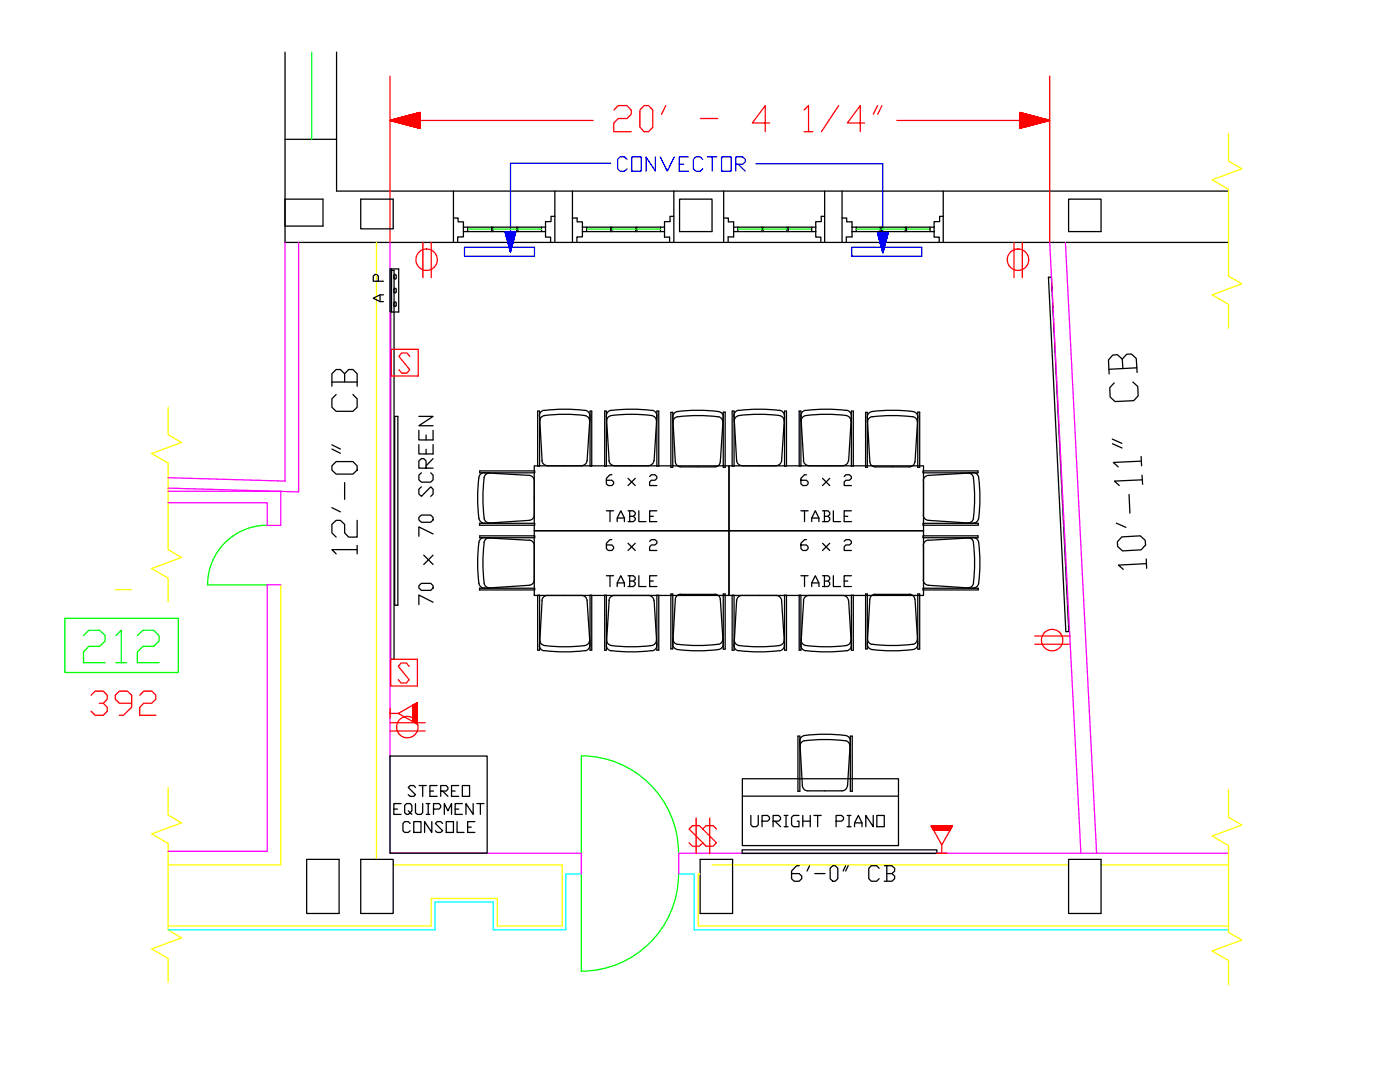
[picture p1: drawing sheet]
<svg xmlns="http://www.w3.org/2000/svg" width="279mm" height="216mm" viewBox="0 0 279 216" stroke-linecap="round" stroke-linejoin="round" font-family="sans-serif">
<!-- layer: CLFUR -->
<g fill="none" stroke="#000" stroke-width=".25">
<path d="M75.5 56.1v-1l-.3-.3h-.4l-.3 .3v1h2M75.8 58.8v1.4M76.5 58.8h-.7l-1.3 .7 1.3 .7h.7M77.8 53.7h1.8v8.6h-1.8zM78 54h.6v77.6h-.6zM78.1 53.7v8.6M78.6 55v.6l.2 .1 .2-.1 .1-.6M78.6 57.8v.5l.2 .1 .2-.1 .1-.5M78.6 57.7l.2-.2 .3 .2M78.6 55l.2-.2 .3 .2M209.2 55.3h.6l3.5 70.7-.6 .1zM66.2 76.2h5.1"/>
<path d="M67.1 78.7l-.9 .9v1.7l.9 .8h3.3l.9-.8v-1.7l-.9-.9M68.8 76.2v-1.6l.8-.9h.8l.9 .9v2.5M68.8 74.6l-.9-.9h-.8l-.9 .9v2.5M78.6 60.9v-.6l.2-.1 .2 .1 .1 .6M79.1 60.9l-.3 .3-.2-.3M224 71.7l-1-.9-.9 .1-.9 .9 .1 2.8M224.1 73.5l-.1-1.8 .9-1 .9-.1 1 .9 .1 2.8M226.1 76.2l1 .9v1.9l-.8 1-3.8 .1-.9-.9-.1-1.8 .9-1M226.9 73.4l-5.6 .3M66.2 92.9l.9-.8h3.3l.9 .8v.9l-.9 .8h-3.3l-.9-.8zM66.2 89.6l1.7 .9M66.2 88.8l1.7 .8"/>
<path d="M68.8 96.3v3.3M78.8 83.1h.6v37.7h-.6zM83.6 88.7v1.9h2.8v-1.9M83.6 85.9v1.9h2.8v-1.9M83.6 83.1h2.8l-2.8 1.8h2.8M84.1 97.1l-.5 .5v1l.5 .4 1.9-1.9 .4 .5v1l-.4 .4M84.1 94.3l-.5 .5v.9l.5 .5h1.9l.4-.5v-.9l-.4-.5M85 93.4v-1.4l-.4-.5h-.5l-.5 .5v1.4h2.8M85 86.8v1M85 89.6v1M86.4 91.5l-1.4 1.4M95.7 94h11v.3h-11z"/>
<path d="M96.6 95.3a32.7 32.7 0 0 0 0 8.1M96.7 94.3a1.08 1.08 0 0 0-1.1 .9 32.5 32.5 0 0 0 0 8.3M96.7 94.3l8.9 .6a1.08 1.08 0 0 1 1 1v6.9M97.7 94.4a1.08 1.08 0 0 0-1.1 .9M106.6 92.9h38.9v13h-38.9zM107.3 82h.4v11h-.4zM107.7 83l.5 8.9M108.1 91.9a1.08 1.08 0 0 0 1.1 1M108.6 81.9a1.08 1.08 0 0 0-1 1.1M109.2 92.9h6.9M116.7 82.9a29.1 29.1 0 0 0-8.3 .1 1.08 1.08 0 0 0-.7 1.1M116.7 82.9a1.08 1.08 0 0 1 1 1.2"/>
<path d="M116.8 81.9a1.08 1.08 0 0 1 .9 1.1M116.8 81.9a32.7 32.7 0 0 0-8.2 0M117.2 91.9a1.08 1.08 0 0 1-1.1 1M117.8 82h.3v11h-.3zM117.8 83l-.6 8.9M120.7 82h.3v11h-.3zM121.1 84.1a1.1 1.1 0 0 1 .9-1.2 29.1 29.1 0 0 1 8.4 .1 1.08 1.08 0 0 1 .6 1.1M121.5 91.9a1.08 1.08 0 0 0 1.1 1M122 81.9a1.08 1.08 0 0 0-1 1.1l.6 8.9M122.1 94.7h-.4l-.7 .7v1.1l.4 .4h.7l.4-.4v-.3l-.4-.4h-1.1M122.6 92.9h6.8M125.3 95.4l1.5 1.5"/>
<path d="M126.8 95.4l-1.5 1.5M129.7 95.1l.3-.4h.7l.4 .4v.3l-.4 .4h-.7l-.3 .4v.7h1.4M130.1 81.9a32.7 32.7 0 0 0-8.2 0M130.1 81.9a1.08 1.08 0 0 1 1 1.1l-.6 8.9M130.5 91.9a1.08 1.08 0 0 1-1.1 1M131.1 82h.4v11h-.4zM133.9 82.3h.4v10.9h-.4zM135.2 82.1a29.8 29.8 0 0 1 8.5 .1 1.08 1.08 0 0 1 .6 1.1l-.6 8.9M135.2 82.1a1.08 1.08 0 0 0-.9 1.2l.5 8.8a1.08 1.08 0 0 0 1.1 1.1h6.8a1.08 1.08 0 0 0 1-1M135.3 83.1a1.08 1.08 0 0 0-1 1.2M143.3 83.2a32.7 32.7 0 0 0-8.1 0M143.3 83.1a1.08 1.08 0 0 1 1 1.2"/>
<path d="M144.3 82.2h.4v11h-.4zM145.5 92.9h38.8v13h-38.8zM146.1 82h.4v11h-.4zM147 91.9a1.08 1.08 0 0 0 1.1 1M147.4 81.9a1.08 1.08 0 0 0-.9 1.1l.5 8.9M148.1 92.9h6.8M155.5 82.9a29.1 29.1 0 0 0-8.3 .1 1.08 1.08 0 0 0-.7 1.1M155.5 82.9a1.08 1.08 0 0 1 1 1.2M155.6 81.9a1.08 1.08 0 0 1 .9 1.1M155.6 81.9a32.7 32.7 0 0 0-8.2 0M156 91.9a1.08 1.08 0 0 1-1.1 1M156.6 82h.4v11h-.4z"/>
<path d="M156.6 83l-.6 8.9M159.5 82h.3v11h-.3zM160.3 91.9a1.08 1.08 0 0 0 1.1 1M160.8 81.9a1.08 1.08 0 0 0-1 1.1l.6 8.9M160.8 82.9a1.08 1.08 0 0 0-.9 1.2M160.9 94.7h-.3l-.8 .7v1.1l.4 .4h.7l.4-.4v-.3l-.4-.4h-1.1M161.4 92.9h6.9M164.2 95.4l1.4 1.5M165.6 95.4l-1.4 1.5M168.5 95.1l.3-.4h.7l.4 .4v.3l-.4 .4h-.7l-.3 .4v.7h1.4M168.9 82.9a1.08 1.08 0 0 1 .9 1.2M168.9 82.9a32.7 32.7 0 0 0-8 0"/>
<path d="M169 81.9a1.08 1.08 0 0 1 .9 1.1M169 81.9a32.7 32.7 0 0 0-8.2 0M169.3 91.9a1.08 1.08 0 0 1-1.1 1M169.9 82h.4v11h-.4zM169.9 83l-.5 8.9M172.7 82.3h.4v10.9h-.4zM174.1 83.1a1.08 1.08 0 0 0-1 1.2M182.1 83.2a32.7 32.7 0 0 0-8 0M182.1 83.1a1.08 1.08 0 0 1 1 1.2M182.6 92.2a1.08 1.08 0 0 1-1.1 1h-6.8a1.08 1.08 0 0 1-1.1-1.1l-.5-8.8a1.08 1.08 0 0 1 .9-1.2 29.4 29.4 0 0 1 8.5 .1 1.08 1.08 0 0 1 .7 1.1l-.6 8.9M183.2 82.2h.3v11h-.3zM184.2 94h11v.3h-11z"/>
<path d="M184.3 96v6.8M193.2 94.4a1.08 1.08 0 0 1 1.1 .9M194.2 94.3a1.08 1.08 0 0 1 1.1 .9M194.2 94.3l-8.9 .6a1.08 1.08 0 0 0-1 1M194.3 95.3a31.4 31.4 0 0 1-.1 8.4 1.08 1.08 0 0 1-1.1 .6M195.3 95.3a32.7 32.7 0 0 1 0 8.2M222 87.6l1.9 .9M222 88.5l1.9 .9M225.3 98.7l.2 3.7M227.7 91.1l.1 1.8M227.8 92l-5.6 .3 1 .9M227.9 94.8l.1 1.8"/>
<path d="M228 95.7l-5.6 .3 1 .9M66.2 101.3l1.7 .8M71.3 109.7h-5.1l.9 .8M71.3 103.8v3.4h-1.7l-.8-.9v-1.7l-.9-.8h-.8l-.9 .8v1.7l.9 .9M71.3 108.8v1.7M83.6 116.9l.5-.5h1.9l.4 .5v.4l-.4 .5h-1.9l-.5-.5zM83.6 103.2l.5-.4h1.9l.4 .4v.5l-.4 .5h-1.9l-.5-.5zM84.6 110.8l1.8 1.8M86.4 106.5l-2.8-1.4v1.9M86.4 110.8l-1.8 1.8M95.6 103.4a1.08 1.08 0 0 0 1.1 1M95.7 117.4h11v.3h-11z"/>
<path d="M95.7 104.4h11v.4h-11zM95.7 106.9h11v.4h-11zM96.6 116.3a1.08 1.08 0 0 0 1.1 1M96.6 103.4a1.08 1.08 0 0 0 1.1 .9M96.6 108.3a32.7 32.7 0 0 0 0 8M96.7 107.3a1.08 1.08 0 0 0-1.1 .9 29.3 29.3 0 0 0 .1 8.5 1.08 1.08 0 0 0 1 .6M96.7 107.3l8.9 .5M97.7 107.3a1.08 1.08 0 0 0-1.1 .9M105.6 107.8a1.08 1.08 0 0 1 1 1v6.9a1.08 1.08 0 0 1-1 1.1M105.6 116.8l-8.9 .6M105.6 103.8l-8.9 .6M106.6 105.9h38.9v12.9h-38.9z"/>
<path d="M106.6 102.8a1.08 1.08 0 0 1-1 1M107.3 118.8h.4v10.9h-.4zM109.2 118.8a1.08 1.08 0 0 0-1.1 1l-.4 8.9M109.2 118.8h6.9a1.08 1.08 0 0 1 1.1 1l.6 8.9M117.8 118.8h.3v10.9h-.3zM120.7 118.8h.3v10.9h-.3zM121 114.9h1.5M121 101.9h1.5M121.6 119.8l-.6 8.9a1.08 1.08 0 0 0 1 1.2M121.7 101.9v2.2M121.7 114.9v2.1M122.1 107.7h-.4l-.7 .7v1.1l.4 .3h.7l.4-.3v-.4l-.4-.4h-1.1"/>
<path d="M122.6 118.8a1.08 1.08 0 0 0-1.1 1M122.6 118.8h6.8a1.15 1.15 0 0 1 1.1 1l.6 8.9a1.08 1.08 0 0 1-1 1.2M123.2 117v-.7l.7-1.4 .7 1.4v.7M123.2 104.1v-.7l.7-1.5 .7 1.5v.7M123.2 116.3h1.4M123.2 103.4h1.4M125.3 114.9h1.1l.4 .3v.4l-.4 .3M125.3 101.9h1.1l.4 .4v.3l-.4 .4M125.3 108.4l1.5 1.4M125.7 115.9h.7l.4 .4v.4l-.4 .3h-1.1M125.7 103h.7l.4 .4v.3l-.4 .4h-1.1M125.7 101.9v2.2"/>
<path d="M125.7 114.9v2.1M126.8 108.4l-1.5 1.4M127.5 114.9v2.1h1.4M127.5 101.9v2.2h1.4M129.7 108l.3-.3h.7l.4 .3v.4l-.4 .3h-.7l-.3 .4v.7h1.4M129.7 115.9h.7M129.7 103h.7M131.1 114.9h-1.4v2.1h1.4M131.1 101.9h-1.4v2.2h1.4M131.1 118.8h.4v10.9h-.4zM133.9 118.5h.4v11h-.4zM134.8 119.6l-.5 8.9"/>
<path d="M135.9 118.6a1.08 1.08 0 0 0-1.1 1M135.9 118.6h6.8M142.7 118.6a1.08 1.08 0 0 1 1 1l.6 8.9M144.3 118.5h.4v11h-.4zM145.5 105.9h38.8v12.9h-38.8zM146.1 118.8h.4v10.9h-.4zM148.1 118.8a1.08 1.08 0 0 0-1.1 1l-.5 8.9a1.08 1.08 0 0 0 .9 1.2M148.1 118.8h6.8a1.08 1.08 0 0 1 1.1 1l.6 8.9M156.6 118.8h.4v10.9h-.4zM159.5 118.8h.3v10.9h-.3zM159.8 114.9h1.5M159.8 101.9h1.5"/>
<path d="M160.4 119.8l-.6 8.9a1.08 1.08 0 0 0 1 1.2M160.6 101.9v2.2M160.6 114.9v2.1M160.9 107.7h-.3l-.8 .7v1.1l.4 .3h.7l.4-.3v-.4l-.4-.4h-1.1M161.4 118.8a1.08 1.08 0 0 0-1.1 1M161.4 118.8h6.8a1.08 1.08 0 0 1 1.1 1M162 117v-.7l.7-1.4 .7 1.4v.7M162 104.1v-.7l.7-1.5 .7 1.5v.7M162 116.3h1.4M162 103.4h1.4M164.2 114.9h1.1l.3 .3v.4l-.3 .3M164.2 101.9h1.1l.3 .4v.3l-.3 .4"/>
<path d="M164.2 108.4l1.4 1.4M164.5 115.9h.8l.3 .4v.4l-.3 .3h-1.1M164.5 103h.8l.3 .4v.3l-.3 .4h-1.1M164.5 101.9v2.2M164.5 114.9v2.1M165.6 108.4l-1.4 1.4M166.3 114.9v2.1h1.5M166.3 101.9v2.2h1.5M168.5 108l.3-.3h.7l.4 .3v.4l-.4 .3h-.7l-.3 .4v.7h1.4M168.5 115.9h.7M168.5 103h.7M169.4 119.8l.5 8.9"/>
<path d="M169.9 114.9h-1.4v2.1h1.4M169.9 101.9h-1.4v2.2h1.4M169.9 118.8h.4v10.9h-.4zM172.7 118.5h.4v11h-.4zM173.6 119.6l-.5 8.9M174.7 118.6a1.08 1.08 0 0 0-1.1 1M174.7 118.6h6.8M181.5 118.6a1.08 1.08 0 0 1 1.1 1M182.6 119.6l.6 8.9M183.2 118.5h.3v11h-.3zM184.2 106.9h11v.4h-11zM184.2 117.4h11v.3h-11z"/>
<path d="M184.2 104.4h11v.4h-11zM184.3 115.7a1.08 1.08 0 0 0 1 1.1M184.3 102.8a1.08 1.08 0 0 0 1 1M184.3 108.9v6.8M185.3 116.8l8.9 .6M185.3 103.8l8.9 .6M185.3 107.8a1.08 1.08 0 0 0-1 1M193.2 107.3a1.08 1.08 0 0 1 1.1 .9M194.2 107.3a1.08 1.08 0 0 1 1.1 .9M194.2 107.3l-8.9 .5M194.3 108.3a31.4 31.4 0 0 1-.1 8.4 1.08 1.08 0 0 1-1.1 .6M195.3 116.4a1.08 1.08 0 0 1-1.1 .9"/>
<path d="M195.3 103.4a1.08 1.08 0 0 1-1.1 1M195.3 108.2a32.7 32.7 0 0 1 0 8.2M222.8 104.4l1.9 .8M223.9 107.1l3.7-.2 .9 .9 .1 .9-.9 1-3.7 .2-1-.9v-.9zM228.8 111.5v1.9M228.8 112.5l-5.6 .3 1 .8M86.4 120.2l-2.8-1.5v1.9M107.6 128.7a1.08 1.08 0 0 0 1 1.2M107.7 127.7a1.08 1.08 0 0 0 1 1.1M108.6 129.8a32.7 32.7 0 0 0 8.2 0M108.7 128.8a32.7 32.7 0 0 0 8 0M117.7 127.7a1.08 1.08 0 0 1-1 1.1"/>
<path d="M117.7 128.7a1.08 1.08 0 0 1-.9 1.2M121.1 127.7a1.08 1.08 0 0 0 .9 1.1M121.9 129.8a32.7 32.7 0 0 0 8.2 0M122 128.8a32.7 32.7 0 0 0 8.1 0M131 127.7a1.08 1.08 0 0 1-.9 1.1M134.3 128.5a1.08 1.08 0 0 0 .9 1.1M144.3 127.4a1.03 1.03 0 0 1-1 1.2 31.4 31.4 0 0 1-8.4-.1 1.08 1.08 0 0 1-.6-1M144.3 128.5a1.08 1.08 0 0 1-.9 1.1 32.5 32.5 0 0 1-8.2 0M146.5 127.7a1.08 1.08 0 0 0 1 1.1M147.4 129.8a32.7 32.7 0 0 0 8.2 0M147.5 128.8a32.7 32.7 0 0 0 8 0M156.5 127.7a1.08 1.08 0 0 1-1 1.1"/>
<path d="M156.5 128.7a1.08 1.08 0 0 1-.9 1.2M159.9 127.7a1.08 1.08 0 0 0 .9 1.1M160.8 129.8a32.7 32.7 0 0 0 8.2 0M160.9 128.8a32.7 32.7 0 0 0 8 0M169.8 127.7a1.08 1.08 0 0 1-.9 1.1M169.9 128.7a1.08 1.08 0 0 1-.9 1.2M183.1 127.4a1.03 1.03 0 0 1-1 1.2 31.4 31.4 0 0 1-8.3-.1 1.08 1.08 0 0 1-.7-1M183.2 128.5a1.08 1.08 0 0 1-1 1.1 29.4 29.4 0 0 1-8.5-.1 1.08 1.08 0 0 1-.6-1M77.8 150.9h19.4v19.4h-19.4zM82.9 157.1l-.3-.4h-.7l-.4 .4 1.4 1.5-.3 .3h-.7l-.4-.3M83.6 156.7h1.5M84.4 156.7v2.2"/>
<path d="M85.8 157.8h.7M87.2 156.7h-1.4v2.2h1.4M88 157.8h1.1l.3-.3v-.4l-.3-.4h-1.1v2.2M88.3 157.8l1.1 1.1M90.1 157.8h.7M91.6 156.7h-1.5v2.2h1.5M92.3 156.7h1.4v2.2h-1.4zM148.2 155.4h31.1v13.3h-31.1zM148.2 158.9h31.1M159.2 146.9h.4v11h-.4zM160.1 156.8a1.08 1.08 0 0 0 1.1 1M160.6 146.8a1.08 1.08 0 0 0-1 1.1l.5 8.9"/>
<path d="M160.6 147.8a1.08 1.08 0 0 0-.9 1.1M168.7 147.8a32.7 32.7 0 0 0-8.1 0M168.7 147.8a1.08 1.08 0 0 1 .9 1.1M168.7 146.8a32.7 32.7 0 0 0-8.2 0M168.8 146.8a1.08 1.08 0 0 1 .9 1.1l-.6 8.9M169.1 156.8a1.08 1.08 0 0 1-1.1 1h-6.8M169.7 146.9h.4v11h-.4zM78.6 161.4h.7M80 160.3h-1.4v2.2h1.4M81.5 161.8l.4 .4-.4 .3h-.4l-.3-.3v-1.5l.3-.4h.8l.3 .4v1.1l-.3 .4 .3 .3M81.9 164.3l-.4-.4h-.7l-.4 .4v1.5l.4 .3h.7l.4-.3M82.6 163.9h1.4v2.2h-1.4z"/>
<path d="M82.9 160.3v1.9l.4 .3h.7l.4-.3v-1.9M85.1 162.5h.7M85.1 160.3h.7M85.5 160.3v2.2M86.2 163.9v2.2l-1.5-2.2v2.2M86.5 161.4h1.1l.4-.3v-.4l-.4-.4h-1.1v2.2M88.3 164.3l-.3-.4h-.8l-.3 .4 1.4 1.5-.3 .3h-.8l-.3-.3M88.7 162.5v-2.2l.7 1.5 .7-1.5v2.2M89.1 163.9h1.4v2.2h-1.4zM90.8 161.4h.8M91.2 163.9v2.2h1.4M92.3 160.3h-1.5v2.2h1.5"/>
<path d="M93.3 165h.8M94.4 160.3v2.2l-1.4-2.2v2.2M94.8 163.9h-1.5v2.2h1.5M95.2 160.3h1.4M95.9 160.3v2.2M148.1 169.6h38.9v.7h-38.9zM149.8 162.7v1.9l.4 .4h.7l.4-.4v-1.9M152.1 163.9h1.1l.4-.4v-.4l-.4-.4h-1.1v2.3M154.3 163.9h1.1l.4-.4v-.4l-.4-.4h-1.1v2.3M154.7 163.9l1.1 1.1M156.5 162.7h.8M156.5 165h.8"/>
<path d="M156.9 162.7v2.3M159.5 162.7h-1.1l-.4 .4v1.5l.4 .4h1.1v-1.1h-.4M159.5 172.7h-.5l-1 1.1v1.5l.5 .5h1l.5-.5v-.5l-.5-.5h-1.5M160.2 162.7v2.3M160.2 163.9h1.5M161.6 172.7l-.5 1.1M161.7 162.7v2.3M162.4 162.7h1.5M162.6 174.3h2.1M163.2 162.7v2.3M165.7 173.3l.5-.6h.5l.5 .6v2l-.5 .5h-.5l-.5-.5zM166.9 163.9h1.1l.3-.4v-.4l-.3-.4h-1.1v2.3"/>
<path d="M168.8 172.7l-.5 1.1M169.1 162.7h.7M169.1 165h.7M169.3 172.7l-.5 1.1M169.4 162.7v2.3M170.5 165v-.8l.8-1.5 .7 1.5v.8M170.5 164.2h1.5M174.3 162.7v2.3l-1.5-2.3v2.3M175 162.7h1.5v2.3h-1.5zM175.5 173.3l-.6-.6h-1l-.5 .6v2l.5 .5h1l.6-.5M176.5 172.7h1.5l.5 .6v.5l-.5 .5M177 174.3h1l.5 .5v.5l-.5 .5h-1.5"/>
<path d="M177 172.7v3.1"/>
</g>
<!-- layer: DIMENSIONS -->
<g fill="none" stroke="#f00" stroke-width=".25">
<path d="M77.8 15.2v33.2M209.5 15.2v33.2M77.9 24l5.9-1.6v3.2l-6-1.6h40.6M77.9 24h.1M78 24l-.1 .1M78 23.9v.2v-.1M78.1 24.1l.3-.2-.2 .2M78.1 23.9l-.1 .2M78.2 23.9l-.2 .2 .2-.2M78.3 24.1l.3-.3-.3 .4M78.3 23.9l-.2 .2 .2-.2M78.3 23.9l-.2 .2"/>
<path d="M78.4 24.2l.4-.4-.4 .4M78.4 23.9l-.2 .2 .2-.2M78.5 23.9l-.3 .2M78.5 23.9l-.3 .2 .3-.2M78.6 24.2l.6-.5-.6 .5M78.6 23.8l-.3 .4M78.7 24.3l.7-.7-.6 .7M78.7 23.8l-.4 .4 .4-.4M78.9 23.7l-.4 .5M79 24.3l.9-.8-.8 .8M79 23.7l-.5 .5 .5-.5M79.1 23.7l-.5 .5"/>
<path d="M79.2 24.4l1-1-1 1M79.2 23.7l-.6 .5 .6-.5M79.3 23.7l-.6 .5M79.3 23.7l-.6 .5 .6-.5M79.4 24.5l1.1-1.2-1.1 1.2M79.4 23.6l-.7 .6 .7-.6M79.4 23.6l-.6 .7 .7-.7M79.5 23.6l-.6 .7 .7-.7M79.5 24.5l1.3-1.3-1.2 1.3M79.5 23.6l-.7 .7 .7-.7M79.7 24.5l1.3-1.3zM79.7 23.5l-.8 .8"/>
<path d="M79.7 23.6l-.8 .7M79.7 23.5l-.8 .8 .8-.8M79.8 24.5l1.4-1.4-1.4 1.4M79.8 23.5l-.8 .8M79.8 23.5l-.8 .8 .8-.8M80 23.4l-.9 1 .9-1M80.1 23.4l-1 1 .9-.9M80.2 23.4l-1 1 1-1M80.3 23.4l-1 1M80.3 23.4l-1 1 1-1M80.4 24.7l1.8-1.9-1.8 1.9M80.5 23.3l-1.2 1.1"/>
<path d="M80.5 23.3l-1.1 1.2 1.1-1.2M80.6 23.3l-1.2 1.2M80.7 24.8l2.1-2.1-2 2.1M80.8 23.3l-1.3 1.2M80.8 24.8l2.2-2.2-2.1 2.2M80.8 23.2l-1.2 1.3 1.2-1.3M80.9 23.2l-1.3 1.3M81.1 23.2l-1.4 1.3 1.4-1.3M81.1 23.2l-1.4 1.3M81.1 23.1l-1.4 1.4 1.4-1.4M81.3 23.1l-1.4 1.5M81.3 24.9l2.5-2.4-2.5 2.5"/>
<path d="M81.4 23.1l-1.5 1.5 1.5-1.5M81.4 23.1l-1.5 1.5M81.5 23.1l-1.5 1.5zM81.6 25l2.2-2.3-2.2 2.3M81.6 23l-1.6 1.6 1.6-1.5M81.6 23l-1.6 1.6M81.6 23l-1.6 1.6 1.6-1.6M81.7 25l2.1-2.1-2.1 2.1M81.7 23l-1.6 1.6M81.8 23l-1.6 1.7M81.9 25.1l1.9-2-1.9 2M81.9 23l-1.7 1.7 1.8-1.8-1.7 1.8"/>
<path d="M81.9 22.9l-1.7 1.8 1.7-1.8M82 25.1l1.8-1.8-1.7 1.8M82.1 22.9l-1.8 1.8 1.8-1.8M82.1 22.9l-1.8 1.8M82.2 22.9l-1.9 1.8 1.9-1.8M82.3 22.8l-1.8 1.9M82.3 25.2l1.5-1.5-1.4 1.5M82.4 22.8l-1.9 1.9 1.9-1.9M82.4 22.8l-1.9 1.9M82.5 22.8l-2 2 2-2M82.5 22.8l-2 2M82.5 22.8l-1.9 2"/>
<path d="M82.6 22.8l-2 2M82.7 25.3l1.1-1.2-1.1 1.2M82.7 22.8l-2.1 2 2.1-2M82.7 22.7l-2 2.1 2-2.1M82.7 22.8l-2 2M82.8 25.3l1-1-.9 1M82.9 22.7l-2.1 2.1 2.1-2.1M82.9 22.7l-2.1 2.1M83.1 22.6l-2.2 2.2M83.1 25.4l.7-.7-.6 .7M83.2 22.6l-2.3 2.2 2.3-2.2M83.2 22.6l-2.2 2.2 2.2-2.2"/>
<path d="M83.3 22.6l-2.3 2.3M83.3 22.5l-2.2 2.4 2.3-2.4M83.4 22.5l-2.3 2.4 2.3-2.4M83.5 25.5l.3-.4-.3 .4M83.5 22.5l-2.4 2.4 2.4-2.4M83.5 22.5l-2.3 2.4M83.5 22.5l-2.4 2.4M83.6 25.6l.2-.3-.2 .3M83.6 22.5l-2.4 2.4M83.7 22.5l-2.5 2.4 2.5-2.4M83.8 25.6h.1M83.8 22.5l-2.5 2.4"/>
<path d="M83.8 25.5l-.1 .1M83.8 25.4l-.1 .2 .1-.2M83.8 25.4l-.1 .2M83.8 25.3l-.2 .2M83.8 25.2l-.3 .3 .3-.3M83.8 25.1l-.4 .4M83.8 25l-.4 .5M83.8 25l-.5 .5 .5-.5M83.8 24.9l-.5 .6zM83.8 24.9l-.5 .6M83.8 24.8l-.6 .6 .6-.6M83.8 24.8l-.6 .6"/>
<path d="M83.8 24.7l-.7 .7M83.8 24.6l-.8 .8 .8-.8M83.8 24.6l-.8 .8M83.8 24.5l-.9 .8M83.8 24.4l-.9 .9 .9-.9M83.8 24.2l-1.1 1.1 1.1-1M83.8 24.2l-1.1 1.1 1.1-1.1M83.8 24.1l-1.2 1.2M83.8 24l-1.2 1.3M83.8 23.9l-1.3 1.4M83.8 23.8l-1.4 1.4 1.4-1.4M83.8 23.8l-1.4 1.4"/>
<path d="M83.8 23.7l-1.5 1.5M83.8 23.6l-1.6 1.6 1.6-1.6M83.8 23.5l-1.6 1.7M83.8 23.4l-1.7 1.7M83.8 23.4l-1.7 1.7 1.7-1.7M83.8 23.3l-1.8 1.8M83.8 23.2l-1.9 1.9M83.8 23.1l-2 2M83.8 23l-2 2 2-2M83.8 23l-2 2M83.8 22.8l-2.2 2.2M83.8 22.8l-2.2 2.2 2.2-2.2"/>
<path d="M83.8 22.7l-2.3 2.3M83.8 22.6l-2.3 2.4M83.8 22.6l-2.4 2.4 2.4-2.4M83.8 22.5l-2.4 2.5M122.5 22l.9-.9h1.7l.9 .9v.8l-.9 .9h-1.7l-.9 .8v1.8h3.5M128.6 21.1h.8l.9 .9v3.4l-.9 .9h-.8l-.9-.9v-3.4zM132.9 21.1l-.9 1.7M139.8 23.7h3.4M153.6 24.5h-3.5l2.6-3.4v5.2M160.5 22l.9-.9v5.2M160.5 26.3h1.7M167.4 21.1l-3.5 5.2"/>
<path d="M172.5 24.5h-3.4l2.6-3.4v5.2M175.2 21.1l-.9 1.7M176 21.1l-.8 1.7M179 24h30.5l-6-1.6v3.2M203.5 22.5h.1M203.5 22.6l.1-.1-.1 .1M203.5 22.6l.2-.1-.2 .3 .2-.3-.2 .2M203.5 22.8l.3-.3-.3 .3M203.5 23l.4-.5-.4 .5M203.5 23.2l.6-.6-.6 .6M203.5 23.4l.7-.8-.7 .8M203.5 23.6l.9-.9-.9 .9"/>
<path d="M203.5 23.8l1.1-1.1-1.1 1.1M203.5 24l1.3-1.2-1.3 1.2M203.5 24.1l1.4-1.3-1.4 1.4M203.5 24.2l1.4-1.4-1.4 1.4M203.5 24.4l1.5-1.6-1.5 1.6M203.5 24.6l1.7-1.7-1.7 1.7M203.5 24.8l1.9-1.9-1.9 1.9M203.5 25l2.1-2-2.1 2M203.5 25.2l2.2-2.2-2.2 2.2M203.5 25.4l2.4-2.3-2.4 2.3M203.5 25.5l2.4-2.4-2.4 2.5 2.5-2.5-2.5 2.5M203.6 22.5h-.1"/>
<path d="M203.6 22.5l-.1 .1 .2-.1M203.6 25.6l2.5-2.5-2.4 2.5M203.8 22.5l-.3 .3 .3-.3M203.8 25.5l2.4-2.4-2.4 2.4M203.9 22.5l-.4 .3M203.9 22.5l-.4 .5M203.9 25.5l2.3-2.3-2.3 2.3M203.9 22.5l-.4 .6M204 22.6l-.5 .5zM204.1 22.6l-.6 .6M204.1 22.6l-.6 .7 .7-.7M204.1 25.4l2.3-2.2-2.3 2.2"/>
<path d="M204.2 22.6l-.7 .7M204.2 22.6l-.7 .8M204.3 22.7l-.8 .8zM204.3 25.4l2.2-2.2-2.2 2.2M204.4 22.7l-.9 .8M204.4 22.7l-.9 1 1-1M204.4 25.3l2.1-2.1-2.1 2.2M204.5 22.7l-1 1M204.6 22.7l-1.1 1.1M204.6 25.3l2.1-2-2.1 2M204.7 22.8l-1.2 1.1M204.7 22.8l-1.2 1.2"/>
<path d="M204.8 22.8l-1.3 1.3 1.3-1.3M204.8 25.3l2-2-2 2M204.9 22.8l-1.4 1.5 1.5-1.5M204.9 25.2l1.9-1.9-1.9 1.9M205 22.8l-1.5 1.5M205 22.8l-1.5 1.7M205.1 22.9l-1.6 1.6zM205.1 25.2l1.9-1.8-1.9 1.8M205.2 22.9l-1.7 1.7M205.2 22.9l-1.7 1.8 1.8-1.8M205.3 22.9l-1.8 1.8M205.3 22.9l-1.8 1.9"/>
<path d="M205.3 25.1l1.8-1.7-1.7 1.7M205.4 22.9l-1.9 2zM205.4 25.1l1.8-1.7-1.7 1.7M205.4 25.1l1.7-1.7-1.7 1.7M205.5 23l-2 1.9M205.5 23l-2 2M205.6 23l-2.1 2.1 2.1-2.1M205.6 23l-2.1 2.1M205.6 25l1.6-1.6-1.6 1.6M205.7 23l-2.2 2.3M205.7 23.1l-2.2 2.2 2.3-2.2M205.7 25l1.6-1.6-1.6 1.6"/>
<path d="M205.8 23.1l-2.3 2.3M205.9 23.1l-2.4 2.4 2.4-2.4M205.9 25l1.5-1.5-1.5 1.5M206 23.1l-2.5 2.5M206.1 23.1l-2.5 2.5M206.1 23.1l-2.4 2.5 2.4-2.5M206.1 24.9l1.4-1.4-1.4 1.4M206.2 23.1l-2.3 2.4M206.2 23.2l-2.3 2.3zM206.2 24.9l1.4-1.4-1.4 1.4M206.3 23.2l-2.3 2.3M206.4 23.2l-2.2 2.2"/>
<path d="M206.4 24.8l1.3-1.2-1.3 1.2M206.5 24.8l1.3-1.2-1.3 1.2M206.6 23.3l-2.2 2.1M206.6 23.3l-2.1 2M206.7 23.3l-2 2 2-2M206.7 24.8l1.1-1.2-1.1 1.2M206.7 23.3l-2 2M206.7 24.8l1.2-1.2-1.2 1.2M206.9 23.4l-2 1.9M206.9 23.4l-1.9 1.8M207 23.4l-1.8 1.7M207 24.7l1-1-1 1"/>
<path d="M207 23.4l-1.7 1.7 1.7-1.7M207.2 23.4l-1.6 1.6 1.6-1.6M207.2 24.6l.9-.9-.9 .9M207.2 24.6l1-.9-1 .9M207.2 23.4l-1.5 1.6M207.3 23.4l-1.4 1.6M207.3 24.6l.9-.9-.9 .9M207.4 23.5l-1.4 1.4M207.5 23.5l-1.4 1.4 1.4-1.4M207.5 24.5l.8-.8-.8 .8M207.5 24.5l.9-.8-.9 .8M207.5 23.5l-1.3 1.4"/>
<path d="M207.6 23.5l-1.3 1.4M207.6 23.5l-1.3 1.3M207.7 23.6l-1.3 1.2M207.7 23.6l-1.2 1.2M207.8 23.6l-1.2 1.2 1.2-1.2M207.8 24.5l.7-.7-.7 .7M207.8 23.6l-1.1 1.2M207.9 23.6l-1.1 1.2zM207.9 24.5l.7-.7-.7 .7M208 23.7l-1.1 1M208 23.7l-1 1M208.1 23.7l-1 1 1-1"/>
<path d="M208.1 24.4l.6-.6-.6 .6M208.1 23.7l-.9 .9M208.3 23.7l-1 .9M208.3 24.3l.5-.4-.5 .4M208.3 23.7l-.8 .9M208.4 23.7l-.7 .8M208.4 24.3l.5-.4-.5 .4M208.4 23.7l-.7 .8 .8-.8M208.5 23.8l-.7 .7M208.6 23.8l-.7 .7M208.6 23.8l-.7 .6M208.6 24.2l.4-.3-.4 .3"/>
<path d="M208.6 23.8l-.6 .6M208.7 23.8l-.5 .6M208.7 23.8l-.5 .6zM208.7 24.2l.4-.3-.4 .3M208.8 23.9l-.4 .4M208.9 23.9l-.5 .4 .5-.4M208.9 24.2l.3-.3-.3 .3M208.9 23.9l-.4 .4M209 23.9l-.3 .3M209.1 23.9l-.2 .3M209.2 23.9l-.2 .3M209.2 23.9l-.1 .3"/>
<path d="M209.2 24.1l.1-.1-.1 .1M209.2 23.9l-.1 .2M209.3 23.9l-.1 .2M209.3 24l-.1 .1 .2-.1M209.4 24l-.1 .1M209.4 24h.1M209.5 24l-6 1.6"/>
</g>
<!-- layer: ELECT -->
<g fill="none" stroke="#f00" stroke-width=".25">
<path d="M84.4 48.4v7M86 48.4v7M202.4 48.4v7M204 48.4v7M78.1 69.7h5.4v5.3h-5.4zM81.8 71.1l-.6-.7h-1l-.6 .7 2.2 2.7-.6 .7h-1l-.6-.7M78 131.6h5.3v5.3h-5.3zM81.6 133l-.5-.7h-1.1l-.5 .7 2.1 2.6-.5 .7h-1.1l-.5-.7M206.5 126.9h7.1M206.5 128.6h7.1M77.8 141.3v2.1M77.8 144.2h7.1"/>
<path d="M77.8 145.9h7.1M77.8 142.4h1.7M82.4 144h.1M82.4 141.9l.9 .9-.9-.8M82.4 142.1l.9 .8M82.4 142.1l.9 .9M82.4 142.2l.9 .9M82.4 142.3l.9 .9M82.4 142.4l.9 .9M82.4 142.5l.9 .8M82.4 142.6l.9 .9M82.4 142.7l.9 1"/>
<path d="M82.4 142.9l.9 .9M82.4 143l.9 .9M82.4 143l.9 .9-.9-.8M82.4 143.2l.9 .8M82.4 143.2l.9 .9M82.4 143.3l.9 .9M82.4 143.3l.9 1M82.4 143.4l.9 .9M82.4 143.5l.9 .9M82.4 143.6l.9 .8M82.4 143.7l.6 .6M82.4 143.9l.3 .3"/>
<path d="M82.4 141.8l.9 1M82.4 141.8l.9 .9M82.4 141.6l.9 1-.9-.9M82.4 141.5l.9 .9M82.4 141.4l.9 1M82.4 141.4l.9 .9M82.4 141.3l.9 .9M82.4 141.3l.9 .8M82.4 141.1l.9 1M82.4 141.1l.9 .9M82.4 141l.9 .9M82.4 141l.9 .8"/>
<path d="M82.4 140.9l.9 .9M82.4 140.8l.9 .9M82.5 140.7l.8 .8M82.5 144.1l-.1-.2 .2 .2M82.5 140.7l.8 .7M82.6 140.6l.7 .7M82.7 140.5l.6 .7M82.7 140.5l.6 .5M82.8 140.4l.5 .5M82.9 140.4l.4 .4M83 140.4l.3 .3M83.1 140.3l.2 .2"/>
<path d="M83.2 144.4l-.8-.8 .9 .9M83.2 140.3l.1 .1M83.2 140.2l.1 .1M83.3 140.2l-.9 .5 .9 .9M83.3 141.3l-.7-.7 .7 .7M83.3 141l-.5-.5 .5 .5M83.3 140.8l-.4-.4 .4 .5M83.3 140.2v4.3l-3.8-2.1 2.9-1.7v3.3M83.3 143.4l-.9-.9 .9 1M83.3 141.4l-.8-.7 .8 .8M83.3 140.4l-.2-.1 .2 .2M138.9 163.2v7.1"/>
<path d="M140.3 165.4l-.7-.7h-1.4l-.7 .7 2.8 2.8-.7 .7h-1.4l-.7-.7M141.6 163.2v7.1M143 165.4l-.7-.7h-1.4l-.7 .7 2.8 2.8-.7 .7h-1.4l-.7-.7M185.9 164.8h-.1M185.9 164.8h.1M186 164.8l-.1 .1M186 164.8l-.1 .2M186.1 164.8l-.2 .2M186.1 165.3l.6-.5-.5 .6M186.1 164.8l-.1 .2M186.3 164.8l-.3 .3M186.4 165.7l.8-.9-.9 .9-.5-.9h4.3l-2.2 3.8-1.6-2.9h3.3"/>
<path d="M186.5 164.8l-.5 .4M186.5 164.8l-.4 .5M186.6 164.8l-.5 .5M186.8 164.8l-.6 .6 .6-.6M186.8 164.8l-.6 .7M186.9 164.8l-.7 .7M186.9 170.3h2.1M187 164.8l-.7 .7M187 164.8l-.7 .8M187.1 164.8l-.8 .8M187.1 164.8l-.8 .8 .8-.8M187.4 164.8l-.9 .9"/>
<path d="M187.5 164.8l-.9 .9M187.6 164.8l-.9 .9M187.6 164.8l-.8 .9M187.7 165.7l.9-.9-.8 .9M187.7 164.8l-.9 .9M187.8 164.8l-.9 .9M187.9 164.8l-.9 .9M187.9 164.8l-.8 .9M187.9 168.6v1.7M188 164.8l-.9 .9M188 164.8l-.8 .9M188.2 164.8l-1 .9"/>
<path d="M188.2 164.8l-.9 .9M188.3 164.8l-.9 .9M188.4 164.8l-.9 .9M188.5 164.8l-.9 .9M188.6 164.8l-1 .9M188.8 164.8l-.9 .9M188.8 165.7l.9-.9-.8 .9M188.9 164.8l-.9 .9M189 164.8l-.9 .9M189.1 164.8l-.9 .9M189.2 164.8l-.9 .9M189.3 164.8l-.9 .9"/>
<path d="M189.3 164.8l-.8 .9M189.4 164.8l-.9 .9M189.4 164.8l-.8 .9M189.5 164.8l-.9 .9M189.6 164.8l-.9 .9M189.6 164.8l-.8 .9M189.7 165.6l-.1 .1M189.7 165.5l-.2 .2M189.9 164.8l-.9 .9M189.9 165.3l-.5 .4M189.9 165.1l-.5 .6M190 165l-.7 .7"/>
<path d="M190.1 164.8l-1 .9M190.1 164.9l-.8 .8M190.1 164.8l-.9 .9"/>
<circle cx="85.1" cy="51.8" r="2.14"/>
<circle cx="203.2" cy="51.8" r="2.14"/>
<circle cx="210" cy="127.7" r="2.14"/>
<circle cx="81.3" cy="145.1" r="2.14"/>
</g>
<!-- layer: CHASES -->
<path d="M75.1 48.4v123.1M56 116.7v55.9h-22.4M78.5 172.6h33.7v12.2h-12.9v-5.5h-13.3v5.5h-52.4M139.7 174.4h-.4v10.4h105.9M142.1 172.6h71.2M219.7 172.6h25.5" fill="none" stroke="#ff0" stroke-width=".25"/>
<!-- layer: WALLS -->
<path d="M56.9 48.4v47.6l-23.3-.7M59.6 48.4v49.8l-26-.8M77.8 48.4v121.9h38.2v4.1M209.5 48.4l6.2 121.9M212.6 48.4l6.2 121.9M33.6 98h22.4v6.8h-2.7v-4.5h-19.7M56 116.7h-2.7v53.2h-19.7M245.2 170.3h-109.7v4.1" fill="none" stroke="#f0f" stroke-width=".25"/>
<!-- layer: STAIRS -->
<path d="M116 174.4h-3.1v11.1h-14.4v-5.5h-11.7v5.5h-53.2M135.5 174.4h3v11.1h106.7" fill="none" stroke="#0ff" stroke-width=".25"/>
<!-- layer: LOAD-BEARING -->
<g fill="none" stroke="#000" stroke-width=".25">
<path d="M56.9 10.4v38h188.3M67.2 10.4v27.7h178M56.9 39.7h7.6v5.4h-7.6M56.9 27.8h10.3M72 39.7h6.5v6h-6.5zM90.5 38.1v10.3M110.7 38.1v10.3M114.2 38.1v10.3M134.5 38.1v10.3M135.6 39.7h6.5v6.5h-6.5zM144.4 38.1v10.3M164.6 38.1v10.3"/>
<path d="M168 38.1v10.3M188.2 38.1v10.3M213.3 39.7h6.4v6.5h-6.4zM90.5 43.5h.9v.8h1.1v1M92.5 46.2v1.1h-1.2v1.1M92.5 45.3h16.4M92.5 46.2h16.4M92.5 45.3v.9M93.3 45.3v.9M98.1 45.3v.9M98.4 45.3v.9M103.1 45.3v.9"/>
<path d="M103.4 45.3v.9M108.1 45.3v.9M108.9 46.2v1.1h1v1.1M108.9 45.3v.9M110.7 43.2h-.7v1h-1.1v1.1M114.2 43.5h1v.8h1v1M116.2 46.2v1.1h-1.1v1.1M116.2 46.2h16.4M117.1 45.3v.9M121.9 45.3v.9M122.1 45.3v.9M126.9 45.3v.9"/>
<path d="M127.1 45.3v.9M131.8 45.3v.9M132.6 45.3h-16.4v.9M134.5 43.2h-.8v1h-1.1v3.1h1v1.1M144.4 43.5h1v.8h1v3h-1.1v1.1M146.4 45.3h16.4M146.4 46.2h16.4M147.3 45.3v.9M152 45.3v.9M152.3 45.3v.9M157 45.3v.9M157.3 45.3v.9"/>
<path d="M162 45.3v.9M162.8 46.2v1.1h1v1.1M162.8 45.3v.9M164.6 43.2h-.7v1h-1.1v1.1M168 43.5h1v.8h1v3h-1.1v1.1M170 45.3h16.4M170 46.2h16.4M170.9 45.3v.9M175.6 45.3v.9M175.9 45.3v.9M180.7 45.3v.9M180.9 45.3v.9"/>
<path d="M185.6 45.3v.9M186.4 46.2v1.1h1v1.1M186.4 45.3v.9M188.2 43.2h-.7v1h-1.1v1.1M61.2 171.5h6.5v10.8h-6.5zM72 171.5h6.5v10.8h-6.5zM139.7 171.5h6.5v10.8h-6.5zM213.3 171.5h6.4v10.8h-6.4z"/>
</g>
<!-- layer: HEATING -->
<g fill="none" stroke="#00f" stroke-width=".25">
<path d="M121.9 32.6h-20v17.7M125.2 31.8l-.5-.5h-1l-.4 .5v1.9l.4 .4h1l.5-.4M126.1 31.3h1.9v2.8h-1.9zM130.8 31.3v2.8l-1.9-2.8v2.8M131.8 31.3l1.4 2.8 1.4-2.8M135.5 32.8h1M137.4 31.3h-1.9v2.8h1.9M140.2 31.8l-.4-.5h-1l-.4 .5v1.9l.4 .4h1l.4-.4M141.2 31.3h1.9M142.1 31.3v2.8M144 31.3h1.9v2.8h-1.9zM146.8 32.8h1.4l.5-.5v-.5l-.5-.5h-1.4v2.8"/>
<path d="M147.3 32.8l1.4 1.3M150.8 32.7h25.4v17.7l1-3.9h-2.1l1.1 3.9M92.7 49.3h14v1.8h-14zM100.8 46.3h.1h-.1M100.8 46.4l.2-.1-.2 .1M100.8 46.3l1.1 4M100.9 46.3h2l-1 4M100.9 46.5l.2-.2-.2 .2M100.9 46.6l.4-.3-.4 .3M100.9 46.7l.4-.4-.4 .4M101 46.8l.5-.5-.5 .5M101 46.9l.7-.6-.7 .6"/>
<path d="M101 47l.7-.7-.7 .7M101 47.1l.9-.8-.9 .8M101 47.2l1-.9-1 .9M101.1 46.3l-.2 .1M101.1 47.3l1-1-1 1M101.1 47.4l1.1-1.1-1.1 1.1M101.1 47.5l1.2-1.2-1.2 1.2M101.2 47.5l1.3-1.2-1.3 1.3M101.2 47.7l1.4-1.4-1.4 1.4M101.2 46.3l-.3 .3M101.2 47.9l1.7-1.6-1.7 1.7M101.3 48.2l1.5-1.5-1.5 1.5"/>
<path d="M101.4 48.4l1.3-1.4-1.3 1.4M101.4 48.6l1.2-1.2-1.2 1.2M101.5 46.3l-.6 .4M101.5 48.8l1-1-1 1M101.5 49l.9-.9-.9 .9M101.5 49.1l.9-.9-.9 .9M101.6 49.3l.7-.8-.7 .8M101.6 46.3l-.6 .6M101.7 49.7l.4-.4-.4 .4M101.8 50l.2-.2-.2 .2M101.8 46.3l-.8 .8M101.8 50.2h.1"/>
<path d="M101.9 50.2h.1M101.9 50l-.1 .2 .1-.1M101.9 50.1v.1M102 49.8l-.2 .2 .2-.1M102 49.9l-.2 .1M102 46.3l-.9 1M102 49.6l-.2 .3 .3-.3M102 49.7l-.2 .2 .2-.2M102.1 49.6l-.3 .3M102.1 49.5l-.3 .4 .3-.3M102.1 49.4l-.4 .4 .4-.4M102.1 49.2l-.4 .5 .4-.4"/>
<path d="M102.1 49.3l-.4 .4M102.2 49.1l-.5 .5M102.2 49l-.5 .5M102.2 46.3l-1.1 1.1M102.2 48.9l-.5 .6 .5-.5M102.3 48.8l-.7 .6 .6-.6M102.3 48.7l-.7 .6M102.3 48.6l-.7 .7 .7-.6M102.3 48.5l-.7 .7 .7-.7M102.4 48.3l-.8 .9 .7-.8M102.4 46.3l-1.3 1.2M102.4 48.3l-.9 .8"/>
<path d="M102.4 48.2l-.9 .9 .9-.9M102.5 47.9l-1 1.1M102.5 48l-1 1 .9-.9M102.5 47.9l-1 1 1-1M102.5 47.8l-1 1M102.6 47.6l-1.1 1.1 1.1-1.1M102.6 47.7l-1.1 1.1 1-1.1M102.6 46.3l-1.4 1.5 1.5-1.5-1.5 1.5M102.6 47.5l-1.1 1.2 1.1-1.1M102.6 47.5l-1.1 1.1M102.6 47.4l-1.2 1.2 1.2-1.2M102.7 47.2l-1.3 1.3"/>
<path d="M102.7 47.2l-1.3 1.3 1.2-1.2M102.7 46.9l-1.3 1.4 1.3-1.3M102.7 47.1l-1.3 1.3 1.3-1.3M102.8 46.3l-1.6 1.6 1.7-1.6-1.7 1.6 1.7-1.6M102.8 46.8l-1.5 1.4 1.5-1.4M102.8 46.8l-1.5 1.5M102.8 46.6l-1.5 1.6M102.8 46.7l-1.5 1.5M102.9 46.6l-1.6 1.5 1.6-1.5M102.9 46.4l-1.6 1.7 1.6-1.6M102.9 46.4l-1.6 1.6M170 49.3h14v1.8h-14z"/>
<path d="M175.2 46.5h.1M175.2 46.6v-.1v.1M175.2 46.6l.1-.1-.1 .1M175.2 46.7l.2-.2-.2 .2M175.2 46.7l.3-.2-.3 .2M175.2 46.8l.4-.3-.4 .3M175.2 46.9l.5-.4-.5 .4M175.3 47l.5-.5-.5 .5M175.3 47.1l.6-.6-.6 .6M175.3 47.1l.7-.6-.7 .6M175.3 47.2l.8-.7-.8 .7M175.4 47.4l.9-.9-.9 .9"/>
<path d="M175.4 46.5l-.2 .1M175.4 47.4l1-.9-1 1M175.4 47.5l1.1-1-1.1 1M175.5 47.6l1.1-1.1-1.1 1.2M175.5 48l1.7-1.5-1.7 1.6M175.6 46.5l-.4 .3M175.6 48.3l1.6-1.6-1.6 1.6M175.8 46.5l-.6 .4M175.8 48.9l1.1-1.1-1.1 1.1M175.9 46.5l-.6 .6M175.9 49.4l.8-.8-.8 .8M176 49.6l.6-.5-.6 .5"/>
<path d="M176 49.8l.5-.5-.5 .5M176.1 50l.3-.3zM176.1 46.5l-.7 .8M176.1 50.3l.2-.1-.2 .1M176.2 50.4h.1M176.2 50.3h.1M176.2 50.3v.1M176.3 50.2l-.2 .1 .2-.1M176.3 46.5l-.9 .9M176.3 50l-.2 .2 .2-.1M176.3 50.1l-.2 .1M176.3 49.9l-.2 .3 .2-.3"/>
<path d="M176.4 49.7l-.3 .3M176.4 49.6l-.3 .4 .3-.4M176.5 49.5l-.4 .4M176.5 49.4l-.5 .5M176.5 49.4l-.4 .5M176.5 46.5l-1.1 1.1M176.5 49.3l-.5 .5 .5-.6-.5 .5M176.6 49.1l-.6 .6 .6-.6M176.6 48.9l-.6 .7M176.6 49l-.6 .6 .6-.6M176.6 48.7l-.7 .7 .7-.7M176.6 48.8l-.7 .7 .7-.7"/>
<path d="M176.7 46.5l-1.2 1.3 1.3-1.3-1.3 1.3 1.4-1.3-1.4 1.3M176.7 48.5l-.8 .8 .8-.8M176.7 48.6l-.8 .8M176.8 48.3l-1 .9M176.8 48.3l-.9 1 .8-.9M176.8 48.1l-1 1M176.8 48.2l-1 .9 1-.9M176.8 48l-1 1.1M176.9 47.9l-1.1 1.1 1.1-1.1M176.9 48l-1.1 1M176.9 46.5l-1.4 1.4 1.5-1.4-1.5 1.5 1.6-1.5M176.9 47.7l-1.1 1.2 1.1-1.1"/>
<path d="M176.9 47.7l-1.1 1.1M177 47.4l-1.3 1.3 1.3-1.2M177 47.5l-1.2 1.3 1.1-1.2M177 47.4l-1.3 1.3M177 47.4l-1.3 1.3 1.3-1.3M177.1 47.2l-1.4 1.3M177.1 47.2l-1.4 1.4 1.3-1.3M177.1 46.9l-1.4 1.6 1.4-1.5M177.1 47.1l-1.4 1.4 1.4-1.4M177.2 46.8l-1.6 1.5 1.6-1.5M177.2 46.9l-1.6 1.4M177.2 46.6l-1.6 1.6 1.6-1.6"/>
<path d="M177.2 46.6l-1.6 1.6M177.2 46.5l-1.6 1.6"/>
</g>
<!-- layer: MATCHLINES -->
<path d="M245.2 26.7v5.5l2.6 1.5-5.9 2.2 3.3 1.9v17.3l2.6 1.5-5.9 2.2 3.3 1.9v4.8M33.6 81.3v5.4l2.6 1.6-5.9 2.2 3.3 1.9v17.3l2.6 1.5-5.9 2.2 3.3 1.9v4.8M33.6 157.2v5.4l2.6 1.6-5.9 2.2 3.3 1.9v17.3l2.6 1.5-5.9 2.2 3.3 1.9v4.8M245.2 157.6v5.5l2.6 1.5-5.9 2.2 3.3 1.9v17.3l2.6 1.6-5.9 2.2 3.3 1.9v4.8" fill="none" stroke="#ff0" stroke-width=".25"/>
<!-- layer: OPENINGS -->
<g fill="none" stroke="#0f0" stroke-width=".25">
<path d="M62.2 10.4v17.4M93.3 45.7h4.8M98.4 45.7h4.7M103.4 45.7h4.7M117.1 45.7h4.8M122.1 45.7h4.8M127.1 45.7h4.7M147.3 45.7h4.7M152.3 45.7h4.7M157.3 45.7h4.7M170.9 45.7h4.7M175.9 45.7h4.8"/>
<path d="M180.9 45.7h4.7M41.5 116.7h11.8M53.3 104.8a11.9 11.9 0 0 0-11.9 11.9M116 150.8a19.4 19.4 0 0 1 19.4 19.4M116 150.9v19.4M116 174.4v19.4M135.4 174.4a19.4 19.4 0 0 1-19.4 19.4"/>
</g>
<!-- layer: NUMBERS -->
<path d="M12.9 123.4h22.7v10.8h-22.7zM16.7 126.8l1-1h2.2l1.1 1v1.1l-1.1 1.1h-2.2l-1 1.1v2.1h4.3M23.1 126.8l1.1-1v6.4M23.1 132.2h2.2M27.4 126.8l1.1-1h2.2l1 1v1.1l-1 1.1h-2.2l-1.1 1.1v2.1h4.3" fill="none" stroke="#0f0" stroke-width=".25"/>
<path d="M18.2 138.7l.8-.8h1.6l.8 .8v.8l-.8 .8h-.8M27.9 138.7l.8-.8h1.6l.8 .8v.8l-.8 .8h-1.6l-.8 .8v1.6h3.2M20.6 140.3l.8 .8v.8l-.8 .8h-1.6l-.8-.8M26.3 140.3h-2.5l-.8-.8v-.8l.8-.8h1.6l.9 .8v2.4l-1.7 1.6h-.8" fill="none" stroke="#f00" stroke-width=".25"/>
<path d="M23 117.7h3.3" fill="none" stroke="#ff0" stroke-width=".25"/>
</svg>
